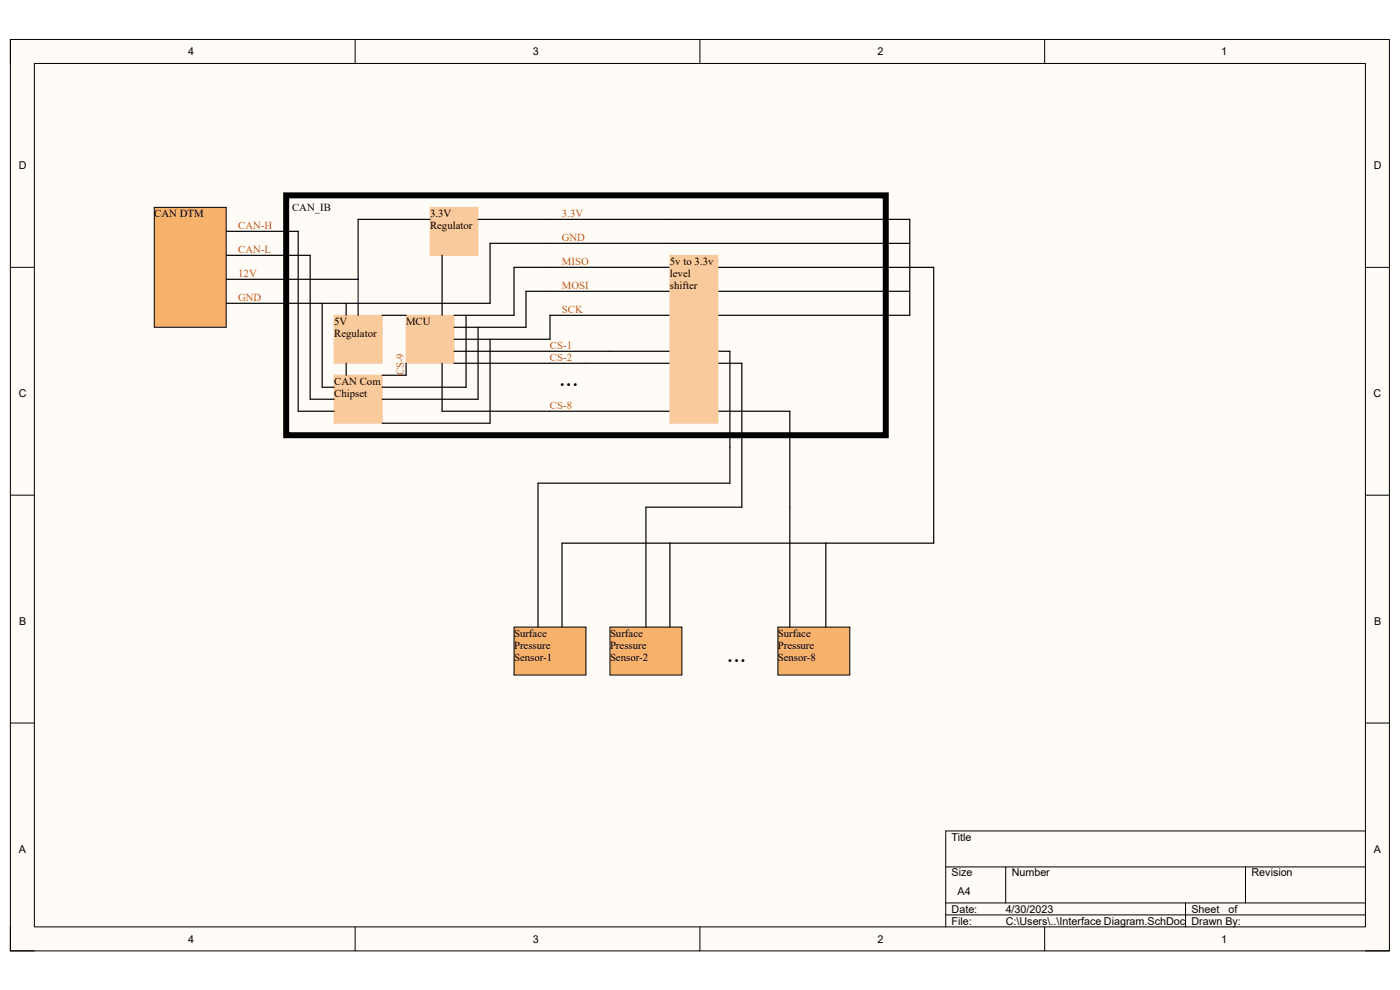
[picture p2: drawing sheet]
<svg xmlns="http://www.w3.org/2000/svg" width="297mm" height="210mm" viewBox="0 0 297 210" stroke-linecap="round" stroke-linejoin="round" font-family="sans-serif">
<defs><g id="words">
<g font-size="5.5">
<text x="118.6" y="82">...</text>
<text x="154.2" y="140.5">...</text>
</g>
<g font-size="2.3">
<text x="39.9" y="11.7">4</text>
<text x="113.1" y="11.7">3</text>
<text x="186.2" y="11.7">2</text>
<text x="259" y="11.7">1</text>
<text x="4" y="35.9">D</text>
<text x="291.5" y="35.9">D</text>
<text x="32.7" y="46">CAN DTM</text>
<text x="62" y="44.7">CAN_IB</text>
<text x="91.2" y="46">3.3V</text>
<text x="91.2" y="48.6">Regulator</text>
<text x="142.1" y="56.2">5v to 3.3v</text>
<text x="142.1" y="58.7">level</text>
<text x="142.1" y="61.3">shifter</text>
<text x="70.9" y="68.9">5V</text>
<text x="70.9" y="71.5">Regulator</text>
<text x="86.1" y="68.9">MCU</text>
<text x="70.9" y="81.6">CAN Com</text>
<text x="4" y="84.2">C</text>
<text x="70.9" y="84.2">Chipset</text>
<text x="291.4" y="84.2">C</text>
<text x="4.1" y="132.5">B</text>
<text x="109.1" y="135">Surface</text>
<text x="109.1" y="137.6">Pressure</text>
<text x="129.4" y="135">Surface</text>
<text x="129.4" y="137.6">Pressure</text>
<text x="165" y="135">Surface</text>
<text x="165" y="137.6">Pressure</text>
<text x="291.5" y="132.5">B</text>
<text x="109.1" y="140.1">Sensor-1</text>
<text x="129.4" y="140.1">Sensor-2</text>
<text x="165" y="140.1">Sensor-8</text>
<text x="201.9" y="178.3">Title</text>
<text x="4" y="180.8">A</text>
<text x="201.9" y="185.9">Size</text>
<text x="214.6" y="185.9">Number</text>
<text x="265.5" y="185.9">Revision</text>
<text x="291.5" y="180.8">A</text>
<text x="203.2" y="189.8">A4</text>
<text x="201.9" y="193.6">Date:</text>
<text x="201.9" y="196.1">File:</text>
<text x="213.4" y="193.6">4/30/2023</text>
<text x="213.4" y="196.1">C:\Users\..\Interface Diagram.SchDoc Drawn By:</text>
<text x="252.8" y="193.6">Sheet</text>
<text x="260.6" y="193.6">of</text>
<text x="39.9" y="199.9">4</text>
<text x="113.1" y="199.9">3</text>
<text x="186.2" y="199.9">2</text>
<text x="259" y="199.9">1</text>
</g>
<g font-size="2.3" fill="#cc4125">
<text x="119.2" y="46">3.3V</text>
<text x="50.5" y="48.6">CAN-H</text>
<text x="50.5" y="53.6">CAN-L</text>
<text x="119.2" y="51.1">GND</text>
<text x="50.5" y="58.7">12V</text>
<text x="119.2" y="56.2">MISO</text>
<text x="50.5" y="63.8">GND</text>
<text x="119.2" y="61.3">MOSI</text>
<text x="119.2" y="66.4">SCK</text>
<text x="116.7" y="74">CS-1</text>
<text x="116.7" y="76.5">CS-2</text>
<text x="85.6" y="79.6" transform="rotate(-90 85.6 79.6)">CS-9</text>
<text x="116.7" y="86.7">CS-8</text>
</g>
</g></defs>
<path d="M2.2 8.4h292.6v193.3h-292.6z" fill-rule="evenodd" fill="#fffcf8"/>
<path d="M2.2 8.4h292.6v193.3h-292.6z" fill="none" stroke="#000" stroke-width=".21"/>
<path d="M7.3 13.5h282.4v183.1h-282.4z" fill-rule="evenodd" fill="#fffcf8"/>
<g fill="none" stroke="#000" stroke-width=".21">
<path d="M2.2 8.4v5.1M7.3 13.5h282.4v183.1h-282.4zM75.3 8.4v5.1M148.5 8.4v5.1M221.6 8.4v5.1M2.2 56.7h5.1M289.7 56.7h5.1M2.2 105h5.1M289.7 105.1h5.1M2.2 153.4h5.1M289.7 153.4h5.1M289.7 176.3h-89.1v20.3"/>
<path d="M2.2 196.6v5.1h5.1M75.3 196.6v5.1M148.5 196.6v5.1M200.6 183.9h89.1M200.6 191.5h89.1M200.6 194.1h89.1M213.4 183.9v7.6M221.6 196.6v5.1M251.5 191.5v5.1M264.2 183.9v7.6M289.7 201.7h5.1"/>
</g>
<path d="M48 49.1h15.3M48 54.2h17.8M48 59.3h17.8M116.7 46.5h25.4M116.7 51.6h25.4M116.7 56.7h25.4M48 64.3h17.8M116.7 61.8h25.4" fill="none" stroke="#000" stroke-width=".25"/>
<path d="M109.1 133h15.2v10.2h-15.2z" fill-rule="evenodd" fill="#f6b26b"/>
<path d="M109.1 133h15.2v10.2h-15.2z" fill="none" stroke="#000" stroke-width=".21"/>
<path d="M60.7 41.4h127.2v50.9h-127.2z" fill="none" stroke="#000" stroke-width="1.3"/>
<path d="M32.7 44h15.3v25.4h-15.3z" fill-rule="evenodd" fill="#f6b26b"/>
<path d="M32.7 44h15.3v25.4h-15.3z" fill="none" stroke="#000" stroke-width=".21"/>
<path d="M129.4 133h15.3v10.2h-15.3z" fill-rule="evenodd" fill="#f6b26b"/>
<path d="M129.4 133h15.3v10.2h-15.3z" fill="none" stroke="#000" stroke-width=".21"/>
<path d="M165 133h15.3v10.2h-15.3z" fill-rule="evenodd" fill="#f6b26b"/>
<path d="M165 133h15.3v10.2h-15.3z" fill="none" stroke="#000" stroke-width=".21"/>
<path d="M70.9 66.9h10.2v10.2h-10.2z" fill-rule="evenodd" fill="#f9cb9c"/>
<path d="M70.9 66.9h10.2v10.2h-10.2z" fill="none" stroke="#f9cb9c" stroke-width=".21"/>
<path d="M91.2 44h10.2v10.2h-10.2z" fill-rule="evenodd" fill="#f9cb9c"/>
<path d="M91.2 44h10.2v10.2h-10.2z" fill="none" stroke="#f9cb9c" stroke-width=".21"/>
<path d="M91.2 46.5h-15.2v12.8h-10.2M101.4 46.5h15.3" fill="none" stroke="#000" stroke-width=".25"/>
<path d="M86.2 66.9h10.1v10.2h-10.1z" fill-rule="evenodd" fill="#f9cb9c"/>
<path d="M86.2 66.9h10.1v10.2h-10.1z" fill="none" stroke="#f9cb9c" stroke-width=".21"/>
<path d="M93.8 54.2v12.7M116.7 56.7h-7.6v10.2h-12.8M116.7 51.6h-12.7v12.7h-38.2M73.4 64.3v2.6M76 64.3v2.6M81.1 66.9h5.1M93.8 77.1v10.1h22.9M96.3 74.5h20.4M96.3 77.1h20.4M116.7 61.8h-5.1v7.6h-15.3M116.7 66.9v5.1h-20.4" fill="none" stroke="#000" stroke-width=".25"/>
<path d="M70.9 79.6h10.2v10.2h-10.2z" fill-rule="evenodd" fill="#f9cb9c"/>
<path d="M70.9 79.6h10.2v10.2h-10.2z" fill="none" stroke="#f9cb9c" stroke-width=".21"/>
<g fill="none" stroke="#000" stroke-width=".25">
<path d="M63.3 49.1v38.1h7.6M65.8 54.2v30.5h5.1M142.1 46.5h50.9v20.4h-76.3M142.1 51.6h50.9M142.1 56.7h56v58.5h-78.9v17.8M68.3 64.3v17.8h2.6M73.4 77.1v2.5M86.2 77.1v2.5h-5.1M98.9 66.9v15.2h-17.8M101.4 69.4v15.3h-20.3M104 72v17.8h-22.9M116.7 77.1h40.7v30.5h-20.4v25.4"/>
<path d="M116.7 74.5h38.1v28h-40.7v30.5M142.1 61.8h50.9M116.7 87.2h50.9v45.8M142.1 115.2v17.8M175.2 115.2v17.8"/>
</g>
<path d="M76 59.3v5" fill="none" stroke="#000080" stroke-width=".25"/>
<path d="M142.1 54.2h10.2v35.6h-10.2z" fill-rule="evenodd" fill="#f9cb9c"/>
<path d="M142.1 54.2h10.2v35.6h-10.2z" fill="none" stroke="#f9cb9c" stroke-width=".21"/>
<use href="#words"/>
</svg>
